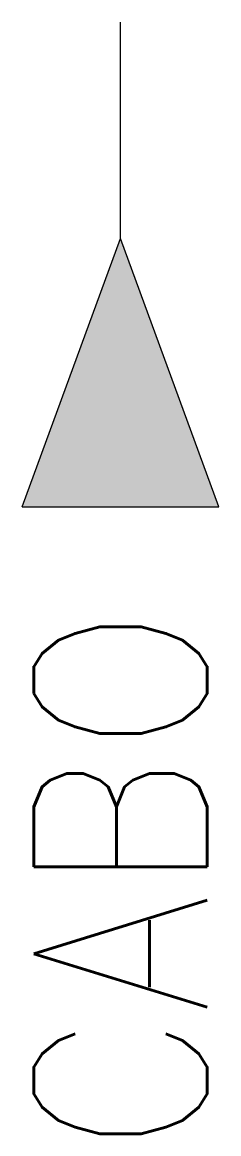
# Model space of a CAD drawing. Extents: x 97.3 to 99.1, y 217.1 to 227.3.
import ezdxf
from ezdxf.enums import TextEntityAlignment as Align

# ---------------------------------------------------------------- set-up
doc = ezdxf.new("R2010")
doc.units = 0
doc.header["$MEASUREMENT"] = 0
doc.layers.get('0').update_dxf_attribs({"linetype": 'CONTINUOUS'})
doc.styles.add('ROMANS', font='romans')

# ---------------------------------------------------------------- blocks, each defined once
blk = doc.blocks.new('24')
at = {"color": 7}
blk.add_line((0.906, 0), (-0.906, 0), dxfattribs=at)
for p in [(-0.906, 0), (0.906, 0)]:
    blk.add_line(p, (0, -2.484))
blk.add_solid([(0, -2.484), (0.906, 0), (-0.906, 0)])

msp = doc.modelspace()

# ---------------------------------------------------------------- linework, layer by layer
at = {"color": 7}
msp.add_line((98.181, 225.343), (98.181, 227.343), dxfattribs=at)

# ---------------------------------------------------------------- block references
at = {"color": 7, "rotation": 179.9999999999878}
msp.add_blockref('24', (98.181, 222.859), dxfattribs=at)

# ---------------------------------------------------------------- texts
at = {"color": 7, "lineweight": -3, "style": 'ROMANS', "width": 0.9}
msp.add_attdef('CABO', text='', height=1.6, rotation=90, dxfattribs=at).set_placement((98.181, 221.935), align=Align.MIDDLE_RIGHT)

doc.saveas('drawing.dxf')
